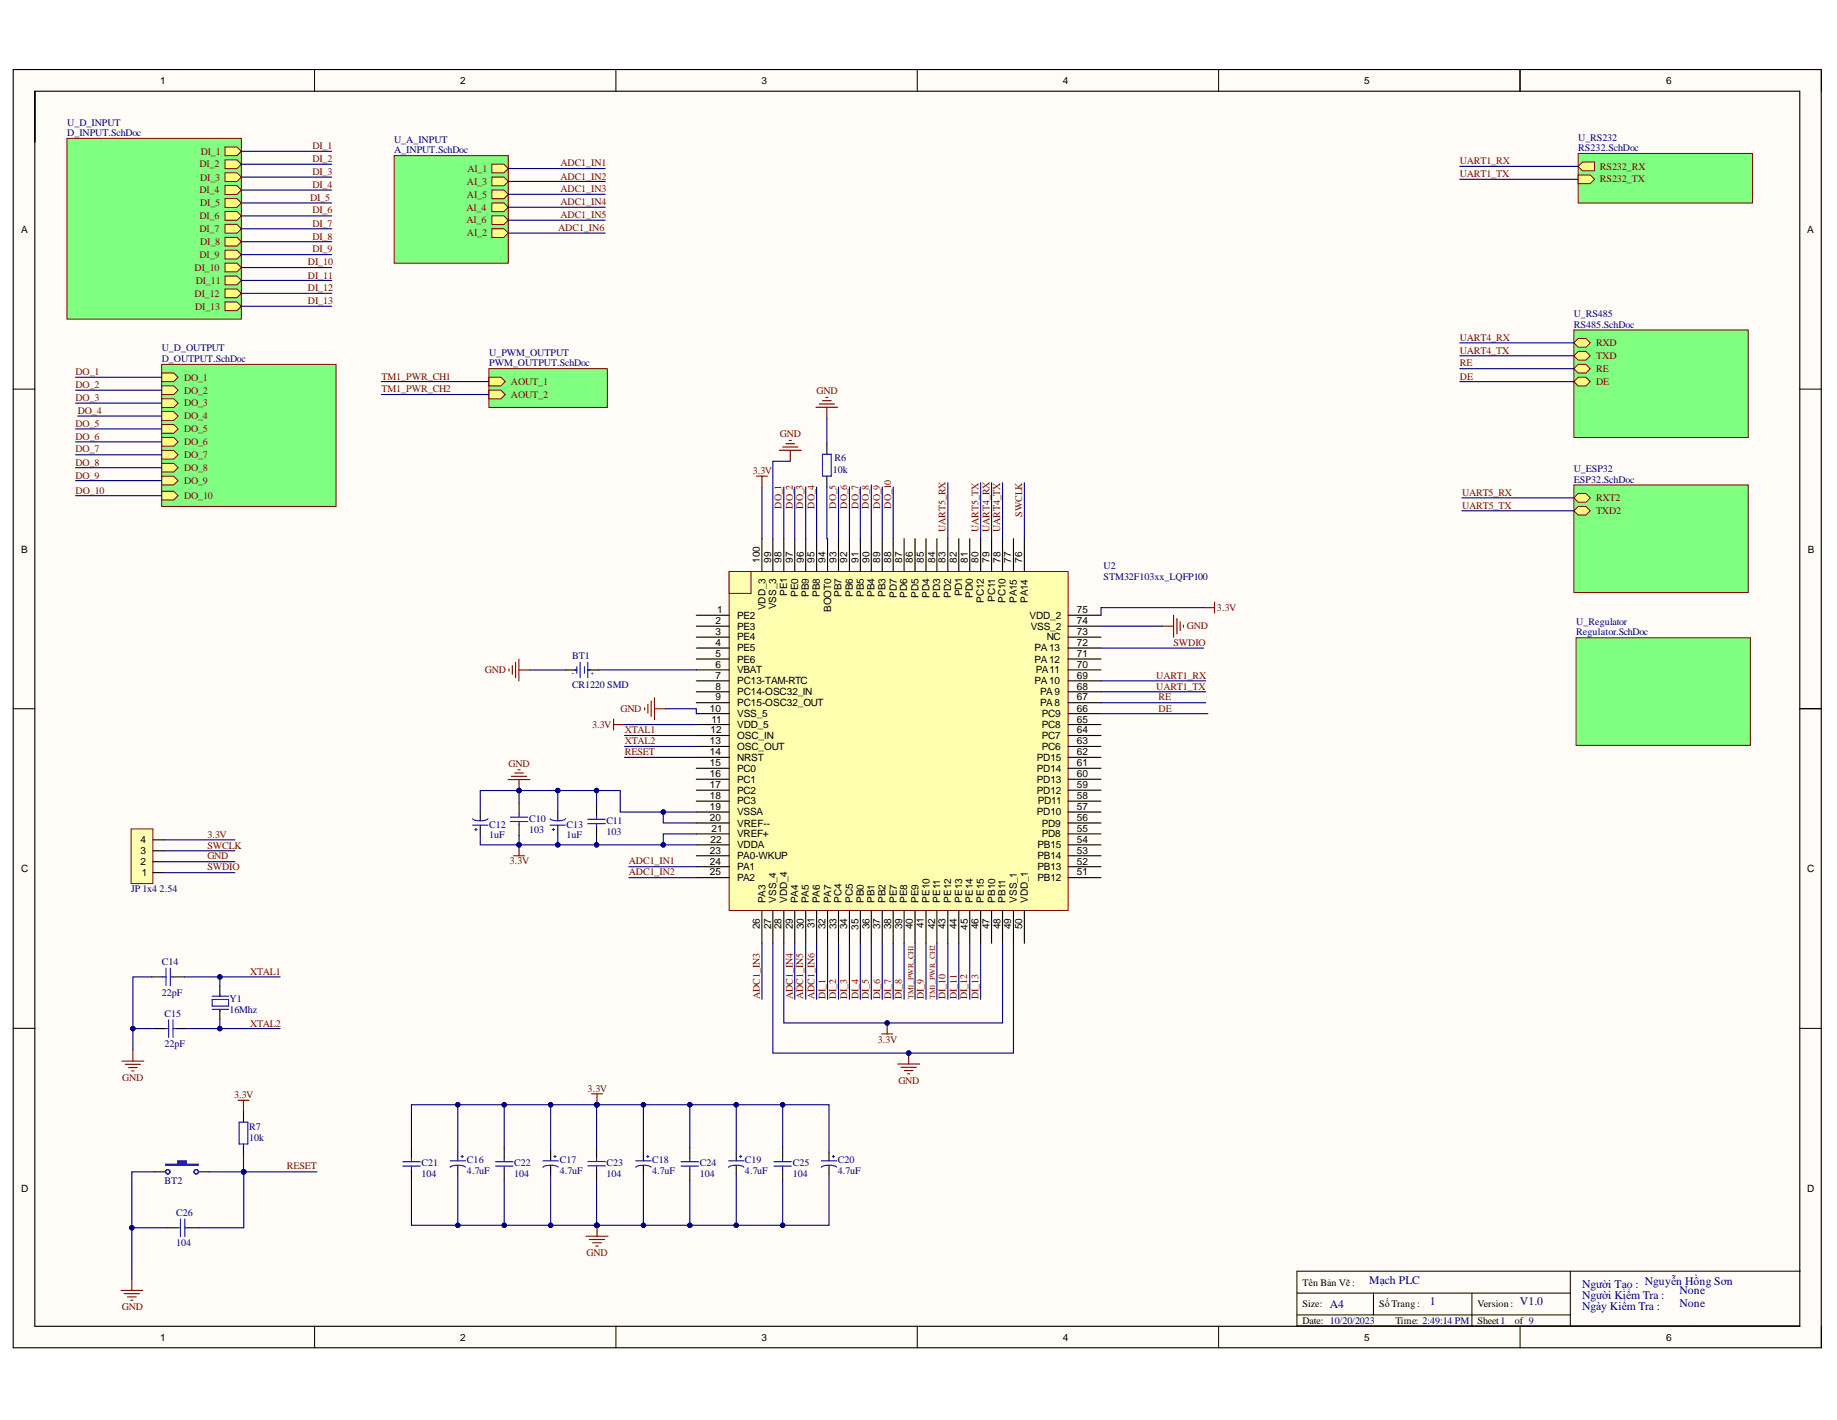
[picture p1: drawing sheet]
<svg xmlns="http://www.w3.org/2000/svg" width="279mm" height="216mm" viewBox="0 0 279 216" stroke-linecap="round" stroke-linejoin="round" font-family="sans-serif">
<defs><g id="words">
<g font-size="1.8" fill="#000080">
<text x="208.3" y="195.2">Mạch PLC</text>
<text x="240.6" y="195.8">Người Tạo : Nguyễn Hồng Sơn</text>
<text x="240.6" y="197.5">Người Kiểm Tra :</text>
<text x="255.4" y="196.7">None</text>
<text x="202.3" y="198.9">A4</text>
<text x="217.5" y="198.4">1</text>
<text x="231.2" y="198.3">V1.0</text>
<text x="240.6" y="199.2">Ngày Kiểm Tra :</text>
<text x="255.4" y="198.7">None</text>
</g>
<g font-size="1.5">
<text x="24.4" y="12.8">1</text>
<text x="70" y="12.8">2</text>
<text x="115.8" y="12.8">3</text>
<text x="161.7" y="12.8">4</text>
<text x="207.5" y="12.8">5</text>
<text x="253.4" y="12.8">6</text>
<text x="3.2" y="35.4">A</text>
<text x="274.9" y="35.4">A</text>
<text x="3.2" y="84">B</text>
<text x="115.6" y="85.5" transform="rotate(-90 115.6 85.5)">100</text>
<text x="117.3" y="85.5" transform="rotate(-90 117.3 85.5)">99</text>
<text x="118.9" y="85.5" transform="rotate(-90 118.9 85.5)">98</text>
<text x="120.6" y="85.5" transform="rotate(-90 120.6 85.5)">97</text>
<text x="122.3" y="85.5" transform="rotate(-90 122.3 85.5)">96</text>
<text x="123.9" y="85.5" transform="rotate(-90 123.9 85.5)">95</text>
<text x="125.6" y="85.5" transform="rotate(-90 125.6 85.5)">94</text>
<text x="127.3" y="85.5" transform="rotate(-90 127.3 85.5)">93</text>
<text x="128.9" y="85.5" transform="rotate(-90 128.9 85.5)">92</text>
<text x="130.5" y="85.5" transform="rotate(-90 130.5 85.5)">91</text>
<text x="132.2" y="85.5" transform="rotate(-90 132.2 85.5)">90</text>
<text x="133.8" y="85.5" transform="rotate(-90 133.8 85.5)">89</text>
<text x="135.5" y="85.5" transform="rotate(-90 135.5 85.5)">88</text>
<text x="137.2" y="85.5" transform="rotate(-90 137.2 85.5)">87</text>
<text x="138.8" y="85.5" transform="rotate(-90 138.8 85.5)">86</text>
<text x="140.5" y="85.5" transform="rotate(-90 140.5 85.5)">85</text>
<text x="142.2" y="85.5" transform="rotate(-90 142.2 85.5)">84</text>
<text x="143.8" y="85.5" transform="rotate(-90 143.8 85.5)">83</text>
<text x="145.5" y="85.5" transform="rotate(-90 145.5 85.5)">82</text>
<text x="147.2" y="85.5" transform="rotate(-90 147.2 85.5)">81</text>
<text x="148.8" y="85.5" transform="rotate(-90 148.8 85.5)">80</text>
<text x="150.5" y="85.5" transform="rotate(-90 150.5 85.5)">79</text>
<text x="152.2" y="85.5" transform="rotate(-90 152.2 85.5)">78</text>
<text x="153.8" y="85.5" transform="rotate(-90 153.8 85.5)">77</text>
<text x="155.5" y="85.5" transform="rotate(-90 155.5 85.5)">76</text>
<text x="275" y="84">B</text>
<text x="108.8" y="94.9">2</text>
<text x="109.1" y="93.2">1</text>
<text x="112.1" y="94.1">PE2</text>
<text x="112.1" y="95.8">PE3</text>
<text x="116.4" y="92.8" transform="rotate(-90 116.4 92.8)">VDD_3</text>
<text x="118" y="92.6" transform="rotate(-90 118 92.6)">VSS_3</text>
<text x="119.7" y="90.6" transform="rotate(-90 119.7 90.6)">PE1</text>
<text x="121.4" y="90.8" transform="rotate(-90 121.4 90.8)">PE0</text>
<text x="123" y="90.8" transform="rotate(-90 123 90.8)">PB9</text>
<text x="124.7" y="90.8" transform="rotate(-90 124.7 90.8)">PB8</text>
<text x="126.4" y="93.1" transform="rotate(-90 126.4 93.1)">BOOT0</text>
<text x="128" y="90.8" transform="rotate(-90 128 90.8)">PB7</text>
<text x="129.7" y="90.8" transform="rotate(-90 129.7 90.8)">PB6</text>
<text x="131.4" y="90.8" transform="rotate(-90 131.4 90.8)">PB5</text>
<text x="133" y="90.8" transform="rotate(-90 133 90.8)">PB4</text>
<text x="134.7" y="90.8" transform="rotate(-90 134.7 90.8)">PB3</text>
<text x="136.4" y="90.9" transform="rotate(-90 136.4 90.9)">PD7</text>
<text x="138" y="90.9" transform="rotate(-90 138 90.9)">PD6</text>
<text x="139.7" y="90.9" transform="rotate(-90 139.7 90.9)">PD5</text>
<text x="141.4" y="90.9" transform="rotate(-90 141.4 90.9)">PD4</text>
<text x="143" y="90.9" transform="rotate(-90 143 90.9)">PD3</text>
<text x="144.7" y="90.9" transform="rotate(-90 144.7 90.9)">PD2</text>
<text x="146.4" y="90.7" transform="rotate(-90 146.4 90.7)">PD1</text>
<text x="148" y="90.9" transform="rotate(-90 148 90.9)">PD0</text>
<text x="149.7" y="91.7" transform="rotate(-90 149.7 91.7)">PC12</text>
<text x="151.3" y="91.5" transform="rotate(-90 151.3 91.5)">PC11</text>
<text x="153" y="91.7" transform="rotate(-90 153 91.7)">PC10</text>
<text x="154.6" y="91.6" transform="rotate(-90 154.6 91.6)">PA15</text>
<text x="156.3" y="91.6" transform="rotate(-90 156.3 91.6)">PA14</text>
<text x="156.6" y="94.1">VDD_2</text>
<text x="156.8" y="95.8">VSS_2</text>
<text x="163.8" y="93.2">75</text>
<text x="163.8" y="94.9">74</text>
<text x="108.8" y="96.5">3</text>
<text x="108.8" y="98.2">4</text>
<text x="108.8" y="99.9">5</text>
<text x="108.8" y="101.5">6</text>
<text x="112.1" y="97.4">PE4</text>
<text x="112.1" y="99.1">PE5</text>
<text x="112.1" y="100.7">PE6</text>
<text x="157.4" y="99.1">PA13</text>
<text x="157.4" y="100.7">PA12</text>
<text x="159.2" y="97.4">NC</text>
<text x="163.8" y="96.5">73</text>
<text x="163.8" y="98.2">72</text>
<text x="163.8" y="99.9">71</text>
<text x="163.8" y="101.5">70</text>
<text x="108.8" y="103.2">7</text>
<text x="108.8" y="104.9">8</text>
<text x="108.8" y="106.5">9</text>
<text x="112.1" y="102.3">VBAT</text>
<text x="112.1" y="104">PC13-TAM-RTC</text>
<text x="112.1" y="105.7">PC14-OSC32_IN</text>
<text x="112.1" y="107.3">PC15-OSC32_OUT</text>
<text x="157.4" y="104">PA10</text>
<text x="157.5" y="102.3">PA11</text>
<text x="158.2" y="105.7">PA9</text>
<text x="158.2" y="107.3">PA8</text>
<text x="163.8" y="103.2">69</text>
<text x="163.8" y="104.9">68</text>
<text x="163.8" y="106.5">67</text>
<text x="108" y="108.2">10</text>
<text x="108" y="113.2">13</text>
<text x="108.1" y="111.5">12</text>
<text x="108.2" y="109.9">11</text>
<text x="112.1" y="109">VSS_5</text>
<text x="112.1" y="110.7">VDD_5</text>
<text x="112.1" y="112.3">OSC_IN</text>
<text x="158.5" y="109">PC9</text>
<text x="158.5" y="110.7">PC8</text>
<text x="158.5" y="112.3">PC7</text>
<text x="163.8" y="108.2">66</text>
<text x="163.8" y="109.9">65</text>
<text x="163.8" y="111.5">64</text>
<text x="163.8" y="113.2">63</text>
<text x="108" y="114.9">14</text>
<text x="108" y="116.5">15</text>
<text x="108" y="118.2">16</text>
<text x="108" y="119.8">17</text>
<text x="112.1" y="114">OSC_OUT</text>
<text x="112.1" y="115.7">NRST</text>
<text x="112.1" y="117.3">PC0</text>
<text x="112.1" y="119">PC1</text>
<text x="157.7" y="115.7">PD15</text>
<text x="157.7" y="117.3">PD14</text>
<text x="157.7" y="119">PD13</text>
<text x="158.5" y="114">PC6</text>
<text x="163.8" y="114.9">62</text>
<text x="163.8" y="116.5">61</text>
<text x="163.8" y="118.2">60</text>
<text x="163.8" y="119.8">59</text>
<text x="108" y="121.5">18</text>
<text x="108" y="123.1">19</text>
<text x="108" y="124.8">20</text>
<text x="112.1" y="120.7">PC2</text>
<text x="112.1" y="122.3">PC3</text>
<text x="112.1" y="124">VSSA</text>
<text x="112.1" y="125.7">VREF--</text>
<text x="157.7" y="120.7">PD12</text>
<text x="157.7" y="124">PD10</text>
<text x="157.9" y="122.3">PD11</text>
<text x="158.5" y="125.7">PD9</text>
<text x="163.8" y="121.5">58</text>
<text x="163.8" y="123.1">57</text>
<text x="163.8" y="124.8">56</text>
<text x="21.4" y="131.5">2</text>
<text x="21.4" y="129.9">3</text>
<text x="21.4" y="128.2">4</text>
<text x="108" y="129.8">23</text>
<text x="108" y="131.5">24</text>
<text x="108.1" y="128.1">22</text>
<text x="108.2" y="126.5">21</text>
<text x="112.1" y="127.3">VREF+</text>
<text x="112.1" y="129">VDDA</text>
<text x="112.1" y="130.7">PA0-WKUP</text>
<text x="157.8" y="129">PB15</text>
<text x="157.8" y="130.7">PB14</text>
<text x="158.5" y="127.3">PD8</text>
<text x="163.8" y="126.5">55</text>
<text x="163.8" y="128.1">54</text>
<text x="163.8" y="129.8">53</text>
<text x="163.8" y="131.5">52</text>
<text x="3.2" y="132.6">C</text>
<text x="21.6" y="133.2">1</text>
<text x="108" y="133.1">25</text>
<text x="112.1" y="132.3">PA1</text>
<text x="112.1" y="134">PA2</text>
<text x="116.4" y="137.2" transform="rotate(-90 116.4 137.2)">PA3</text>
<text x="118" y="137.2" transform="rotate(-90 118 137.2)">VSS_4</text>
<text x="119.7" y="137.2" transform="rotate(-90 119.7 137.2)">VDD_4</text>
<text x="121.4" y="137.2" transform="rotate(-90 121.4 137.2)">PA4</text>
<text x="123" y="137.2" transform="rotate(-90 123 137.2)">PA5</text>
<text x="124.7" y="137.2" transform="rotate(-90 124.7 137.2)">PA6</text>
<text x="126.4" y="137.2" transform="rotate(-90 126.4 137.2)">PA7</text>
<text x="128" y="137.2" transform="rotate(-90 128 137.2)">PC4</text>
<text x="129.7" y="137.2" transform="rotate(-90 129.7 137.2)">PC5</text>
<text x="131.4" y="137.2" transform="rotate(-90 131.4 137.2)">PB0</text>
<text x="133" y="137.2" transform="rotate(-90 133 137.2)">PB1</text>
<text x="134.7" y="137.2" transform="rotate(-90 134.7 137.2)">PB2</text>
<text x="136.4" y="137.2" transform="rotate(-90 136.4 137.2)">PE7</text>
<text x="138" y="137.2" transform="rotate(-90 138 137.2)">PE8</text>
<text x="139.7" y="137.2" transform="rotate(-90 139.7 137.2)">PE9</text>
<text x="141.4" y="137.2" transform="rotate(-90 141.4 137.2)">PE10</text>
<text x="143" y="137.2" transform="rotate(-90 143 137.2)">PE11</text>
<text x="144.7" y="137.2" transform="rotate(-90 144.7 137.2)">PE12</text>
<text x="146.4" y="137.2" transform="rotate(-90 146.4 137.2)">PE13</text>
<text x="148" y="137.2" transform="rotate(-90 148 137.2)">PE14</text>
<text x="149.7" y="137.2" transform="rotate(-90 149.7 137.2)">PE15</text>
<text x="151.3" y="137.2" transform="rotate(-90 151.3 137.2)">PB10</text>
<text x="153" y="137.2" transform="rotate(-90 153 137.2)">PB11</text>
<text x="154.6" y="137.2" transform="rotate(-90 154.6 137.2)">VSS_1</text>
<text x="156.3" y="137.2" transform="rotate(-90 156.3 137.2)">VDD_1</text>
<text x="157.8" y="132.3">PB13</text>
<text x="157.8" y="134">PB12</text>
<text x="163.8" y="133.1">51</text>
<text x="274.9" y="132.6">C</text>
<text x="115.6" y="141.3" transform="rotate(-90 115.6 141.3)">26</text>
<text x="117.3" y="141.3" transform="rotate(-90 117.3 141.3)">27</text>
<text x="118.9" y="141.3" transform="rotate(-90 118.9 141.3)">28</text>
<text x="120.6" y="141.3" transform="rotate(-90 120.6 141.3)">29</text>
<text x="122.3" y="141.3" transform="rotate(-90 122.3 141.3)">30</text>
<text x="123.9" y="141.1" transform="rotate(-90 123.9 141.1)">31</text>
<text x="125.6" y="141.3" transform="rotate(-90 125.6 141.3)">32</text>
<text x="127.3" y="141.3" transform="rotate(-90 127.3 141.3)">33</text>
<text x="128.9" y="141.3" transform="rotate(-90 128.9 141.3)">34</text>
<text x="130.5" y="141.4" transform="rotate(-90 130.5 141.4)">35</text>
<text x="132.2" y="141.3" transform="rotate(-90 132.2 141.3)">36</text>
<text x="133.8" y="141.3" transform="rotate(-90 133.8 141.3)">37</text>
<text x="135.5" y="141.3" transform="rotate(-90 135.5 141.3)">38</text>
<text x="137.2" y="141.3" transform="rotate(-90 137.2 141.3)">39</text>
<text x="138.8" y="141.3" transform="rotate(-90 138.8 141.3)">40</text>
<text x="140.5" y="141.1" transform="rotate(-90 140.5 141.1)">41</text>
<text x="142.2" y="141.3" transform="rotate(-90 142.2 141.3)">42</text>
<text x="143.8" y="141.3" transform="rotate(-90 143.8 141.3)">43</text>
<text x="145.5" y="141.3" transform="rotate(-90 145.5 141.3)">44</text>
<text x="147.2" y="141.4" transform="rotate(-90 147.2 141.4)">45</text>
<text x="148.8" y="141.3" transform="rotate(-90 148.8 141.3)">46</text>
<text x="150.5" y="141.3" transform="rotate(-90 150.5 141.3)">47</text>
<text x="152.2" y="141.3" transform="rotate(-90 152.2 141.3)">48</text>
<text x="153.8" y="141.3" transform="rotate(-90 153.8 141.3)">49</text>
<text x="155.5" y="141.3" transform="rotate(-90 155.5 141.3)">50</text>
<text x="3.2" y="181.2">D</text>
<text x="274.9" y="181.2">D</text>
<text x="198.1" y="195.5">Tên Bản Vẽ:</text>
<text x="24.4" y="203.8">1</text>
<text x="70" y="203.8">2</text>
<text x="115.8" y="203.8">3</text>
<text x="161.7" y="203.8">4</text>
<text x="198.1" y="198.8">Size:</text>
<text x="198.1" y="201.3">Date: 10/20/2023</text>
<text x="207.5" y="203.8">5</text>
<text x="209.8" y="198.8">SốTrang:</text>
<text x="212.2" y="201.3">Time: 2:49:14 PM</text>
<text x="224.7" y="198.8">Version :</text>
<text x="224.7" y="201.3">Sheet1</text>
<text x="230.4" y="201.3">of 9</text>
<text x="253.4" y="203.8">6</text>
</g>
<g font-size="1.5" fill="#000080">
<text x="10.2" y="19.1">U_D_INPUT</text>
<text x="10.2" y="20.7">D_INPUT.SchDoc</text>
<text x="59.9" y="21.7">U_A_INPUT</text>
<text x="59.9" y="23.3">A_INPUT.SchDoc</text>
<text x="240" y="21.4">U_RS232</text>
<text x="240" y="23">RS232.SchDoc</text>
<text x="24.6" y="53.4">U_D_OUTPUT</text>
<text x="239.4" y="48.2">U_RS485</text>
<text x="239.4" y="49.9">RS485.SchDoc</text>
<text x="24.6" y="55.1">D_OUTPUT.SchDoc</text>
<text x="74.4" y="54.1">U_PWM_OUTPUT</text>
<text x="74.4" y="55.7">PWM_OUTPUT.SchDoc</text>
<text x="126.7" y="71.9">10k</text>
<text x="126.9" y="70.1">R6</text>
<text x="239.4" y="71.8">U_ESP32</text>
<text x="239.4" y="73.4">ESP32.SchDoc</text>
<text x="167.8" y="86.5">U2</text>
<text x="167.8" y="88.2">STM32F103xx_LQFP100</text>
<text x="239.7" y="95">U_Regulator</text>
<text x="87" y="100.2">BT1</text>
<text x="239.7" y="96.6">Regulator.SchDoc</text>
<text x="87" y="104.5">CR1220 SMD</text>
<text x="74.4" y="125.8">C12</text>
<text x="80.5" y="124.9">C10</text>
<text x="86.2" y="125.8">C13</text>
<text x="92.2" y="125.2">C11</text>
<text x="74.4" y="127.4">1uF</text>
<text x="80.5" y="126.6">103</text>
<text x="86.2" y="127.4">1uF</text>
<text x="92.2" y="126.9">103</text>
<text x="20" y="135.6">JP 1x4 2.54</text>
<text x="24.6" y="146.7">C14</text>
<text x="24.6" y="151.4">22pF</text>
<text x="25" y="154.6">C15</text>
<text x="34.9" y="152.3">Y1</text>
<text x="34.9" y="154">16Mhz</text>
<text x="25" y="159.2">22pF</text>
<text x="37.9" y="171.8">R7</text>
<text x="37.9" y="173.4">10k</text>
<text x="64.1" y="177.3">C21</text>
<text x="64.1" y="179">104</text>
<text x="71" y="176.8">C16</text>
<text x="71" y="178.5">4.7uF</text>
<text x="78.2" y="177.3">C22</text>
<text x="78.2" y="179">104</text>
<text x="85.1" y="176.8">C17</text>
<text x="85.1" y="178.5">4.7uF</text>
<text x="92.2" y="177.3">C23</text>
<text x="92.2" y="178.9">104</text>
<text x="99.2" y="176.8">C18</text>
<text x="99.2" y="178.5">4.7uF</text>
<text x="106.5" y="177.3">C24</text>
<text x="106.5" y="179">104</text>
<text x="113.3" y="176.8">C19</text>
<text x="113.3" y="178.5">4.7uF</text>
<text x="120.6" y="177.3">C25</text>
<text x="120.6" y="179">104</text>
<text x="127.4" y="176.8">C20</text>
<text x="127.4" y="178.5">4.7uF</text>
<text x="25" y="180">BT2</text>
<text x="26.8" y="184.8">C26</text>
<text x="26.8" y="189.5">104</text>
</g>
<g font-size="1.5" fill="#800000">
<text x="30.5" y="23.5">DI_1</text>
<text x="47.5" y="22.7">DI_1</text>
<text x="30.4" y="25.4">DI_2</text>
<text x="30.4" y="29.4">DI_4</text>
<text x="30.4" y="27.5">DI_3</text>
<text x="47.5" y="24.7">DI_2</text>
<text x="47.5" y="26.6">DI_3</text>
<text x="47.5" y="28.6">DI_4</text>
<text x="71" y="28.1">AI_3</text>
<text x="71.1" y="26.1">AI_1</text>
<text x="85.2" y="25.3">ADC1_IN1</text>
<text x="85.2" y="27.3">ADC1_IN2</text>
<text x="85.2" y="29.2">ADC1_IN3</text>
<text x="222" y="27">UART1_TX</text>
<text x="222" y="24.9">UART1_RX</text>
<text x="243.3" y="25.8">RS232_RX</text>
<text x="243.3" y="27.7">RS232_TX</text>
<text x="30.4" y="33.3">DI_6</text>
<text x="30.4" y="35.3">DI_7</text>
<text x="30.4" y="31.4">DI_5</text>
<text x="47.2" y="30.5">DI_5</text>
<text x="47.5" y="32.5">DI_6</text>
<text x="47.5" y="34.5">DI_7</text>
<text x="70.9" y="32">AI_4</text>
<text x="70.9" y="34">AI_6</text>
<text x="71" y="30.1">AI_5</text>
<text x="71" y="35.9">AI_2</text>
<text x="84.9" y="35.1">ADC1_IN6</text>
<text x="85.2" y="31.2">ADC1_IN4</text>
<text x="85.2" y="33.1">ADC1_IN5</text>
<text x="29.6" y="41.2">DI_10</text>
<text x="30.4" y="39.2">DI_9</text>
<text x="30.4" y="37.3">DI_8</text>
<text x="46.8" y="40.3">DI_10</text>
<text x="47.5" y="36.4">DI_8</text>
<text x="47.5" y="38.4">DI_9</text>
<text x="29.6" y="45.1">DI_12</text>
<text x="29.7" y="47.1">DI_13</text>
<text x="29.8" y="43.1">DI_11</text>
<text x="46.8" y="42.3">DI_11</text>
<text x="46.8" y="44.3">DI_12</text>
<text x="46.8" y="46.2">DI_13</text>
<text x="222" y="53.8">UART4_TX</text>
<text x="222" y="51.8">UART4_RX</text>
<text x="242.8" y="52.7">RXD</text>
<text x="11.5" y="57.1">DO_1</text>
<text x="11.5" y="59">DO_2</text>
<text x="28" y="57.9">DO_1</text>
<text x="28" y="59.8">DO_2</text>
<text x="58" y="57.7">TM1_PWR_CH1</text>
<text x="58" y="59.7">TM1_PWR_CH2</text>
<text x="77.7" y="58.5">AOUT_1</text>
<text x="124.2" y="59.9">GND</text>
<text x="222" y="57.7">DE</text>
<text x="222" y="55.7">RE</text>
<text x="242.8" y="54.6">TXD</text>
<text x="242.8" y="56.5">RE</text>
<text x="242.8" y="58.5">DE</text>
<text x="11.5" y="60.9">DO_3</text>
<text x="11.5" y="64.9">DO_5</text>
<text x="11.8" y="63">DO_4</text>
<text x="28" y="61.8">DO_3</text>
<text x="28" y="63.7">DO_4</text>
<text x="28" y="65.8">DO_5</text>
<text x="77.7" y="60.5">AOUT_2</text>
<text x="11.5" y="66.9">DO_6</text>
<text x="11.5" y="68.8">DO_7</text>
<text x="11.5" y="70.8">DO_8</text>
<text x="28" y="67.7">DO_6</text>
<text x="28" y="69.6">DO_7</text>
<text x="28" y="71.6">DO_8</text>
<text x="118.6" y="66.5">GND</text>
<text x="11.5" y="72.8">DO_9</text>
<text x="11.5" y="75.1">DO_10</text>
<text x="28" y="73.6">DO_9</text>
<text x="28" y="75.9">DO_10</text>
<text x="114.5" y="72.1">3.3V</text>
<text x="118.9" y="77.3" transform="rotate(-90 118.9 77.3)">DO_1</text>
<text x="120.6" y="77.3" transform="rotate(-90 120.6 77.3)">DO_2</text>
<text x="122.2" y="77.3" transform="rotate(-90 122.2 77.3)">DO_3</text>
<text x="123.9" y="77.3" transform="rotate(-90 123.9 77.3)">DO_4</text>
<text x="127.2" y="77.3" transform="rotate(-90 127.2 77.3)">DO_5</text>
<text x="128.9" y="77.3" transform="rotate(-90 128.9 77.3)">DO_6</text>
<text x="130.5" y="77.3" transform="rotate(-90 130.5 77.3)">DO_7</text>
<text x="132.2" y="77.3" transform="rotate(-90 132.2 77.3)">DO_8</text>
<text x="133.8" y="77.3" transform="rotate(-90 133.8 77.3)">DO_9</text>
<text x="135.5" y="77.3" transform="rotate(-90 135.5 77.3)">DO_10</text>
<text x="222.4" y="77.3">UART5_TX</text>
<text x="222.4" y="75.4">UART5_RX</text>
<text x="242.8" y="76.2">RXT2</text>
<text x="143.8" y="80.9" transform="rotate(-90 143.8 80.9)">UART5_RX</text>
<text x="148.8" y="80.9" transform="rotate(-90 148.8 80.9)">UART5_TX</text>
<text x="150.5" y="80.9" transform="rotate(-90 150.5 80.9)">UART4_RX</text>
<text x="152.1" y="80.9" transform="rotate(-90 152.1 80.9)">UART4_TX</text>
<text x="155.5" y="78.6" transform="rotate(-90 155.5 78.6)">SWCLK</text>
<text x="242.8" y="78.2">TXD2</text>
<text x="180.5" y="95.7">GND</text>
<text x="185.1" y="92.9">3.3V</text>
<text x="178.5" y="98.2">SWDIO</text>
<text x="73.7" y="102.3">GND</text>
<text x="175.9" y="103.2">UART1_RX</text>
<text x="175.9" y="104.9">UART1_TX</text>
<text x="176.2" y="106.5">RE</text>
<text x="90" y="110.7">3.3V</text>
<text x="94.4" y="108.3">GND</text>
<text x="95" y="111.5">XTAL1</text>
<text x="95" y="113.2">XTAL2</text>
<text x="176.2" y="108.2">DE</text>
<text x="77.4" y="116.5">GND</text>
<text x="95" y="114.9">RESET</text>
<text x="31.5" y="127.4">3.3V</text>
<text x="31.5" y="129.1">SWCLK</text>
<text x="31.5" y="130.7">GND</text>
<text x="77.5" y="131.4">3.3V</text>
<text x="95.6" y="131.4">ADC1_IN1</text>
<text x="31.5" y="132.3">SWDIO</text>
<text x="95.6" y="133.1">ADC1_IN2</text>
<text x="38" y="148.2">XTAL1</text>
<text x="115.6" y="152" transform="rotate(-90 115.6 152)">ADC1_IN3</text>
<text x="120.6" y="152" transform="rotate(-90 120.6 152)">ADC1_IN4</text>
<text x="122.2" y="152" transform="rotate(-90 122.2 152)">ADC1_IN5</text>
<text x="123.9" y="152" transform="rotate(-90 123.9 152)">ADC1_IN6</text>
<text x="125.6" y="152" transform="rotate(-90 125.6 152)">DI_1</text>
<text x="127.2" y="152" transform="rotate(-90 127.2 152)">DI_2</text>
<text x="128.9" y="152" transform="rotate(-90 128.9 152)">DI_3</text>
<text x="130.5" y="152" transform="rotate(-90 130.5 152)">DI_4</text>
<text x="132.2" y="152" transform="rotate(-90 132.2 152)">DI_5</text>
<text x="133.8" y="152" transform="rotate(-90 133.8 152)">DI_6</text>
<text x="135.5" y="152" transform="rotate(-90 135.5 152)">DI_7</text>
<text x="137.1" y="152" transform="rotate(-90 137.1 152)">DI_8</text>
<text x="140.5" y="152" transform="rotate(-90 140.5 152)">DI_9</text>
<text x="143.8" y="152" transform="rotate(-90 143.8 152)">DI_10</text>
<text x="145.5" y="152" transform="rotate(-90 145.5 152)">DI_11</text>
<text x="147.1" y="152" transform="rotate(-90 147.1 152)">DI_12</text>
<text x="148.8" y="152" transform="rotate(-90 148.8 152)">DI_13</text>
<text x="38" y="156.1">XTAL2</text>
<text x="133.5" y="158.5">3.3V</text>
<text x="18.6" y="164.3">GND</text>
<text x="35.6" y="167">3.3V</text>
<text x="89.4" y="166">3.3V</text>
<text x="136.6" y="164.8">GND</text>
<text x="43.6" y="177.8">RESET</text>
<text x="89.2" y="191">GND</text>
<text x="18.5" y="199.2">GND</text>
</g>
<g font-size="1.2" fill="#800000">
<text x="138.9" y="152" transform="rotate(-90 138.9 152)">TM1_PWR_CH1</text>
<text x="142.2" y="152" transform="rotate(-90 142.2 152)">TM1_PWR_CH2</text>
</g>
<g font-size=".9" fill="#000080">
<text x="87.3" y="102.2" transform="rotate(-180 87.3 102.2)">-</text>
<text x="90.4" y="102.2" transform="rotate(-180 90.4 102.2)">+</text>
</g>
</g></defs>
<g fill="#fffcf8">
<path d="M2 10.6h275v194.3h-275z" fill-rule="evenodd"/>
<path d="M5.3 13.9h268.4v187.7h-268.4z" fill-rule="evenodd"/>
</g>
<g fill="none" stroke="#000" stroke-width=".15">
<path d="M2 10.6h3.3M47.8 10.6v3.3M93.7 10.6v3.3M139.5 10.6v3.3M185.4 10.6v3.3M231.2 10.6v3.3M273.7 10.6h3.3v3.3M2 59.2h3.3M273.7 59.2h3.3M2 107.8h3.3M273.7 107.8h3.3M2 156.4h3.3"/>
<path d="M273.7 156.4h3.3M197.3 196.6h41.5M197.3 199.9h41.5M208.9 196.6v3.3M223.9 196.6v5M238.8 193.3v8.3M273.8 193.2v.1h-76.5v8.3h76.5M47.8 201.6v3.3M93.7 201.6v3.3M139.5 201.6v3.3M185.4 201.6v3.3M231.2 201.6v3.3"/>
<path d="M277 201.6v3.3"/>
</g>
<path d="M2 10.6h275v194.3h-275zM5.3 13.9h268.4v187.8h-268.4zM5.3 13.9v7.7M231.2 10.6v3.3M273.7 107.8h3.3" fill="none" stroke="#000" stroke-width=".17"/>
<path d="M110.9 86.9h51.6v51.5h-51.6z" fill-rule="evenodd" fill="#ffffb0"/>
<path d="M110.9 86.9h51.6v51.5h-51.6z" fill="none" stroke="#800000" stroke-width=".15"/>
<g fill="none" stroke="#000" stroke-width=".17">
<path d="M105.9 93.5h5M105.9 95.2h5M105.9 96.9h5M105.9 98.5h5M115.9 81.9v5M117.5 81.9v5M119.2 81.9v5M120.9 81.9v5M122.5 81.9v5M124.2 81.9v5M125.9 81.9v5M127.5 81.9v5"/>
<path d="M129.2 81.9v5M130.9 81.9v5M132.5 81.9v5M134.2 81.9v5M135.8 81.9v5M137.5 81.9v5M139.2 81.9v5M140.8 81.9v5M142.5 81.9v5M144.2 81.9v5M145.8 81.9v5M147.5 81.9v5"/>
<path d="M149.2 81.9v5M150.8 81.9v5M152.5 81.9v5M154.1 81.9v5M155.8 81.9v5M162.5 93.5h5M162.5 95.2h5M162.5 96.9h5M162.5 98.5h5M105.9 100.2h5M105.9 101.9h5M105.9 103.5h5"/>
<path d="M105.9 105.2h5M105.9 106.8h5M105.9 108.5h5M105.9 110.2h5M105.9 111.8h5M105.9 113.5h5M105.9 115.2h5M105.9 116.8h5M105.9 118.5h5M162.5 100.2h5M162.5 101.9h5M162.5 103.5h5"/>
<path d="M162.5 105.2h5M162.5 106.8h5M162.5 108.5h5M162.5 110.2h5M162.5 111.8h5M162.5 113.5h5M162.5 115.2h5M162.5 116.8h5M162.5 118.5h5M105.9 120.1h5M105.9 121.8h5M105.9 123.5h5"/>
<path d="M105.9 125.1h5M105.9 126.8h5M105.9 128.5h5M105.9 130.1h5M105.9 131.8h5M105.9 133.4h5M115.9 138.4v5M117.5 138.4v5M119.2 138.4v5M120.9 138.4v5M122.5 138.4v5M124.2 138.4v5"/>
<path d="M125.9 138.4v5M127.5 138.4v5M129.2 138.4v5M130.9 138.4v5M132.5 138.4v5M134.2 138.4v5M135.8 138.4v5M137.5 138.4v5M139.2 138.4v5M140.8 138.4v5M142.5 138.4v5M144.2 138.4v5"/>
<path d="M145.8 138.4v5M147.5 138.4v5M149.2 138.4v5M150.8 138.4v5M152.5 138.4v5M154.1 138.4v5M155.8 138.4v5M162.5 120.1h5M162.5 121.8h5M162.5 123.5h5M162.5 125.1h5M162.5 126.8h5"/>
<path d="M162.5 128.5h5M162.5 130.1h5M162.5 131.8h5M162.5 133.4h5"/>
</g>
<path d="M110.9 86.9h3.3v3.3h-3.3z" fill-rule="evenodd" fill="#ffffb0"/>
<path d="M110.9 86.9h3.3v3.3h-3.3z" fill="none" stroke="#800000" stroke-width=".15"/>
<path d="M86.1 101.9h1.6M89.4 101.9h1.7M23.5 178.2h1.7M30.2 178.2h1.6M25.3 186.7h1.7M28.6 186.7h1.7" fill="none" stroke="#000" stroke-width=".17"/>
<path d="M87.4 101.9h.3M87.7 101.4v1M88.2 100.7v2.3M88.9 101.4v1M89.4 100.7v2.3M89.4 101.9h.3M27 186.7h.4M27.4 185.3v2.7M28.1 185.3v2.7M28.1 186.7h.5" fill="none" stroke="#00f" stroke-width=".17"/>
<path d="M77.4 101.7v.3M77.9 101.2v1.3M78.4 100.7v2.3M78.9 100.2v3.3M78.9 101.9h1.7" fill="none" stroke="#800000" stroke-width=".17"/>
<path d="M25.2 177h1.8v-.5h1.3v.5h1.9v.2h-5z" fill-rule="evenodd" fill="#00f"/>
<g fill="none" stroke="#00f" stroke-width=".17">
<path d="M125.1 69.1h1.3v3.3h-1.3zM24.7 148.5h.5M25.1 156.4h.6M25.2 147.2v2.7M25.7 155.1v2.6M25.9 147.2v2.7M25.9 148.5h.5M26.3 155.1v2.6M26.3 156.4h.5M32.3 153.5h2.5M32.3 151.5h2.5M32.3 152h2.5v1h-2.5z"/>
<path d="M33.4 151.1v.4M33.4 153.5v.3M25.2 177h1.8v-.5h1.3v.5h1.9v.2h-5z"/>
<circle cx="25.5" cy="178.2" r=".33"/>
<circle cx="29.8" cy="178.2" r=".33"/>
</g>
<g fill="none" stroke="#800000" stroke-width=".17">
<path d="M124.1 61.9h3.3M124.6 61.4h2.3M125.1 60.9h1.3M125.6 60.4h.3M125.8 61.9v1.7M20.2 159.7v1.6M18.5 161.3h3.4M19.1 161.8h2.3M19.5 162.3h1.4M20 162.8h.4M18.4 196.2h3.3M18.9 196.7h2.3"/>
<path d="M19.4 197.2h1.3M19.9 197.7h.3M20 194.5v1.7"/>
</g>
<path d="M125.8 67.4v1.7M125.8 72.4v1.7M23.1 148.5h1.6M23.5 156.4h1.6M26.4 148.5h1.7M26.8 156.4h1.7M33.4 150v1.5M33.4 153.5v1.5" fill="none" stroke="#000" stroke-width=".17"/>
<path d="M19.9 126h3.4v8.3h-3.4z" fill-rule="evenodd" fill="#ffffb0"/>
<path d="M19.9 126h3.4v8.3h-3.4z" fill="none" stroke="#800000" stroke-width=".15"/>
<path d="M23.3 132.7h1.6M23.3 131h1.6M23.3 129.4h1.6M23.3 127.7h1.6" fill="none" stroke="#000" stroke-width=".17"/>
<path d="M24.6 55.4h26.5v21.6h-26.5z" fill-rule="evenodd" fill="#80ff80"/>
<path d="M24.6 55.4h26.5v21.6h-26.5z" fill="none" stroke="#800000" stroke-width=".15"/>
<path d="M24.6 56.7h1.8l.7 .7-.7 .6h-1.8z" fill-rule="evenodd" fill="#ffff80"/>
<path d="M24.6 56.7h1.8l.7 .7-.7 .6h-1.8z" fill="none" stroke="#800000" stroke-width=".15"/>
<path d="M24.6 58.7h1.8l.7 .6-.7 .7h-1.8z" fill-rule="evenodd" fill="#ffff80"/>
<path d="M24.6 58.7h1.8l.7 .6-.7 .7h-1.8z" fill="none" stroke="#800000" stroke-width=".15"/>
<path d="M24.6 60.6h1.8l.7 .7-.7 .7h-1.8z" fill-rule="evenodd" fill="#ffff80"/>
<path d="M24.6 60.6h1.8l.7 .7-.7 .7h-1.8z" fill="none" stroke="#800000" stroke-width=".15"/>
<path d="M24.6 62.6h1.8l.7 .7-.7 .6h-1.8z" fill-rule="evenodd" fill="#ffff80"/>
<path d="M24.6 62.6h1.8l.7 .7-.7 .6h-1.8z" fill="none" stroke="#800000" stroke-width=".15"/>
<path d="M24.6 64.6h1.8l.7 .6-.7 .7h-1.8z" fill-rule="evenodd" fill="#ffff80"/>
<path d="M24.6 64.6h1.8l.7 .6-.7 .7h-1.8z" fill="none" stroke="#800000" stroke-width=".15"/>
<path d="M24.6 66.5h1.8l.7 .7-.7 .6h-1.8z" fill-rule="evenodd" fill="#ffff80"/>
<path d="M24.6 66.5h1.8l.7 .7-.7 .6h-1.8z" fill="none" stroke="#800000" stroke-width=".15"/>
<path d="M24.6 68.5h1.8l.7 .6-.7 .7h-1.8z" fill-rule="evenodd" fill="#ffff80"/>
<path d="M24.6 68.5h1.8l.7 .6-.7 .7h-1.8z" fill="none" stroke="#800000" stroke-width=".15"/>
<path d="M24.6 70.4h1.8l.7 .7-.7 .7h-1.8z" fill-rule="evenodd" fill="#ffff80"/>
<path d="M24.6 70.4h1.8l.7 .7-.7 .7h-1.8z" fill="none" stroke="#800000" stroke-width=".15"/>
<path d="M24.6 72.4h1.8l.7 .7-.7 .6h-1.8z" fill-rule="evenodd" fill="#ffff80"/>
<path d="M24.6 72.4h1.8l.7 .7-.7 .6h-1.8z" fill="none" stroke="#800000" stroke-width=".15"/>
<path d="M24.6 74.7h1.8l.7 .7-.7 .6h-1.8z" fill-rule="evenodd" fill="#ffff80"/>
<path d="M24.6 74.7h1.8l.7 .7-.7 .6h-1.8z" fill="none" stroke="#800000" stroke-width=".15"/>
<path d="M239.4 50.2h26.5v16.3h-26.5z" fill-rule="evenodd" fill="#80ff80"/>
<path d="M239.4 50.2h26.5v16.3h-26.5z" fill="none" stroke="#800000" stroke-width=".15"/>
<path d="M239.4 52.1l.6-.6h1.2l.7 .6-.7 .7h-1.2z" fill-rule="evenodd" fill="#ffff80"/>
<path d="M239.4 52.1l.6-.6h1.2l.7 .6-.7 .7h-1.2z" fill="none" stroke="#800000" stroke-width=".15"/>
<path d="M239.4 54.1l.6-.7h1.2l.7 .7-.7 .7h-1.2z" fill-rule="evenodd" fill="#ffff80"/>
<path d="M239.4 54.1l.6-.7h1.2l.7 .7-.7 .7h-1.2z" fill="none" stroke="#800000" stroke-width=".15"/>
<path d="M239.4 56.1l.6-.7h1.2l.7 .7-.7 .6h-1.2z" fill-rule="evenodd" fill="#ffff80"/>
<path d="M239.4 56.1l.6-.7h1.2l.7 .7-.7 .6h-1.2z" fill="none" stroke="#800000" stroke-width=".15"/>
<path d="M239.4 58l.6-.6h1.2l.7 .6-.7 .7h-1.2z" fill-rule="evenodd" fill="#ffff80"/>
<path d="M239.4 58l.6-.6h1.2l.7 .6-.7 .7h-1.2z" fill="none" stroke="#800000" stroke-width=".15"/>
<path d="M10.2 21h26.5v27.5h-26.5z" fill-rule="evenodd" fill="#80ff80"/>
<path d="M10.2 21h26.5v27.5h-26.5z" fill="none" stroke="#800000" stroke-width=".15"/>
<path d="M34.2 22.3h1.8l.7 .7-.7 .7h-1.8z" fill-rule="evenodd" fill="#ffff80"/>
<path d="M34.2 22.3h1.8l.7 .7-.7 .7h-1.8z" fill="none" stroke="#800000" stroke-width=".15"/>
<path d="M34.2 24.3h1.8l.7 .7-.7 .6h-1.8z" fill-rule="evenodd" fill="#ffff80"/>
<path d="M34.2 24.3h1.8l.7 .7-.7 .6h-1.8z" fill="none" stroke="#800000" stroke-width=".15"/>
<path d="M34.2 26.3h1.8l.7 .6-.7 .7h-1.8z" fill-rule="evenodd" fill="#ffff80"/>
<path d="M34.2 26.3h1.8l.7 .6-.7 .7h-1.8z" fill="none" stroke="#800000" stroke-width=".15"/>
<path d="M34.2 28.2h1.8l.7 .7-.7 .7h-1.8z" fill-rule="evenodd" fill="#ffff80"/>
<path d="M34.2 28.2h1.8l.7 .7-.7 .7h-1.8z" fill="none" stroke="#800000" stroke-width=".15"/>
<path d="M34.2 30.2h1.8l.7 .7-.7 .6h-1.8z" fill-rule="evenodd" fill="#ffff80"/>
<path d="M34.2 30.2h1.8l.7 .7-.7 .6h-1.8z" fill="none" stroke="#800000" stroke-width=".15"/>
<path d="M34.2 32.2h1.8l.7 .6-.7 .7h-1.8z" fill-rule="evenodd" fill="#ffff80"/>
<path d="M34.2 32.2h1.8l.7 .6-.7 .7h-1.8z" fill="none" stroke="#800000" stroke-width=".15"/>
<path d="M34.2 34.1h1.8l.7 .7-.7 .6h-1.8z" fill-rule="evenodd" fill="#ffff80"/>
<path d="M34.2 34.1h1.8l.7 .7-.7 .6h-1.8z" fill="none" stroke="#800000" stroke-width=".15"/>
<path d="M34.2 36.1h1.8l.7 .6-.7 .7h-1.8z" fill-rule="evenodd" fill="#ffff80"/>
<path d="M34.2 36.1h1.8l.7 .6-.7 .7h-1.8z" fill="none" stroke="#800000" stroke-width=".15"/>
<path d="M34.2 38h1.8l.7 .7-.7 .7h-1.8z" fill-rule="evenodd" fill="#ffff80"/>
<path d="M34.2 38h1.8l.7 .7-.7 .7h-1.8z" fill="none" stroke="#800000" stroke-width=".15"/>
<path d="M34.2 40h1.8l.7 .7-.7 .6h-1.8z" fill-rule="evenodd" fill="#ffff80"/>
<path d="M34.2 40h1.8l.7 .7-.7 .6h-1.8z" fill="none" stroke="#800000" stroke-width=".15"/>
<path d="M34.2 42h1.8l.7 .6-.7 .7h-1.8z" fill-rule="evenodd" fill="#ffff80"/>
<path d="M34.2 42h1.8l.7 .6-.7 .7h-1.8z" fill="none" stroke="#800000" stroke-width=".15"/>
<path d="M34.2 43.9h1.8l.7 .7-.7 .7h-1.8z" fill-rule="evenodd" fill="#ffff80"/>
<path d="M34.2 43.9h1.8l.7 .7-.7 .7h-1.8z" fill="none" stroke="#800000" stroke-width=".15"/>
<path d="M34.2 45.9h1.8l.7 .7-.7 .6h-1.8z" fill-rule="evenodd" fill="#ffff80"/>
<path d="M34.2 45.9h1.8l.7 .7-.7 .6h-1.8z" fill="none" stroke="#800000" stroke-width=".15"/>
<path d="M176.8 95.2h1.7M178.5 93.5v3.4M179 94v2.4M179.5 94.5v1.4M180 95v.4M183.1 92.4h1.6M184.7 91.6v1.6M90 166.3h1.6M90.8 166.3v1.7" fill="none" stroke="#800000" stroke-width=".17"/>
<path d="M62.6 174.5v1.6M62.6 177.8v1.6M76.7 174.5v1.6M76.7 177.8v1.6M90.7 174.4v1.7M90.7 177.8v1.6M104.9 174.5v1.6M104.9 177.8v1.6M119 174.5v1.6M119 177.8v1.6" fill="none" stroke="#000" stroke-width=".17"/>
<g fill="none" stroke="#00f" stroke-width=".17">
<path d="M61.2 176.6h2.7M61.2 177.3h2.7M62.6 176.1v.5M62.6 177.3v.5M75.4 176.6h2.6M75.4 177.3h2.6M76.7 176.1v.5M76.7 177.3v.5M89.4 176.6h2.7M89.4 177.3h2.7M90.7 176.1v.5M90.7 177.3v.5"/>
<path d="M103.6 176.6h2.7M103.6 177.3h2.7M104.9 176.1v.5M104.9 177.3v.5M117.7 176.6h2.7M117.7 177.3h2.7M119 176.1v.5M119 177.3v.5"/>
</g>
<circle cx="90.8" cy="168" r=".33" fill="#000080"/>
<circle cx="90.8" cy="168" r=".33" fill="none" stroke="#000080" stroke-width=".15"/>
<path d="M89.1 188h3.4M89.6 188.5h2.4M90.1 189h1.4M90.6 189.5h.4M90.8 186.3v1.7" fill="none" stroke="#800000" stroke-width=".17"/>
<circle cx="90.8" cy="186.3" r=".33" fill="#000080"/>
<circle cx="90.8" cy="186.3" r=".33" fill="none" stroke="#000080" stroke-width=".15"/>
<g fill="none" stroke="#000" stroke-width=".17">
<path d="M73 123.5v1.3M73 125.5v1.3M84.8 123.5v1.3M84.8 125.5v1.3M69.6 175.2v1.3M69.6 177.2v1.3M83.7 175.2v1.3M83.7 177.2v1.3M97.9 175.2v1.3M97.9 177.2v1.3M112 175.2v1.3M112 177.2v1.3"/>
<path d="M126.1 175.2v1.3M126.1 177.2v1.3"/>
</g>
<g fill="none" stroke="#00f" stroke-width=".17">
<path d="M71.9 125.5h2.3M72.2 126.1h.4M72.4 126v.3M74.2 124.5a2.34 2.34 0 0 1-2.3 0M83.7 125.5h2.3M84 126.1h.3M84.2 126v.3M86 124.5a2.34 2.34 0 0 1-2.3 0M68.5 176.5h2.3M70.1 175.8h.4M70.3 175.7v.3M70.8 177.5a2.33 2.33 0 0 0-2.3 0"/>
<path d="M82.6 176.5h2.3M84.2 175.8h.4M84.4 175.7v.3M84.9 177.5a2.31 2.31 0 0 0-2.3 0M96.7 176.5h2.3M98.4 175.8h.3M98.5 175.7v.3M99 177.5a2.33 2.33 0 0 0-2.3 0M110.8 176.5h2.3M112.5 175.8h.3M112.6 175.7v.3M113.1 177.5a2.31 2.31 0 0 0-2.3 0"/>
<path d="M124.9 176.5h2.4M126.6 175.8h.3M126.8 175.7v.3M127.3 177.5a2.33 2.33 0 0 0-2.4 0"/>
</g>
<path d="M78.1 130.1h1.7M78.9 128.5v1.6" fill="none" stroke="#800000" stroke-width=".17"/>
<circle cx="78.9" cy="128.5" r=".33" fill="#000080"/>
<circle cx="78.9" cy="128.5" r=".33" fill="none" stroke="#000080" stroke-width=".15"/>
<path d="M77.3 118.5h3.3M77.8 118h2.3M78.3 117.5h1.3M78.8 117h.3M78.9 118.5v1.7" fill="none" stroke="#800000" stroke-width=".17"/>
<circle cx="78.9" cy="120.2" r=".33" fill="#000080"/>
<circle cx="78.9" cy="120.2" r=".33" fill="none" stroke="#000080" stroke-width=".15"/>
<path d="M136.5 161.8h3.4M137 162.3h2.4M137.5 162.8h1.4M138 163.3h.4M138.2 160.1v1.7" fill="none" stroke="#800000" stroke-width=".17"/>
<circle cx="138.2" cy="160.1" r=".33" fill="#000080"/>
<circle cx="138.2" cy="160.1" r=".33" fill="none" stroke="#000080" stroke-width=".15"/>
<g fill="none" stroke="#800000" stroke-width=".17">
<path d="M118.5 68.5h3.4M119 68h2.4M119.5 67.5h1.4M120 67h.4M120.2 68.5v1.6M93.3 109.3v1.7M93.3 110.2h1.7M98 107.6v.3M98.5 107.1v1.3M99 106.6v2.3M99.5 106.1v3.3M99.5 107.8h1.7"/>
<path d="M134.1 157.2h1.7M134.9 155.5v1.7"/>
</g>
<circle cx="134.9" cy="155.5" r=".33" fill="#000080"/>
<circle cx="134.9" cy="155.5" r=".33" fill="none" stroke="#000080" stroke-width=".15"/>
<path d="M115.1 72.4h1.6M115.9 72.4v1.7" fill="none" stroke="#800000" stroke-width=".17"/>
<path d="M239.4 73.7h26.5v16.4h-26.5z" fill-rule="evenodd" fill="#80ff80"/>
<path d="M239.4 73.7h26.5v16.4h-26.5z" fill="none" stroke="#800000" stroke-width=".15"/>
<path d="M239.4 75.7l.6-.7h1.2l.7 .7-.7 .7h-1.2z" fill-rule="evenodd" fill="#ffff80"/>
<path d="M239.4 75.7l.6-.7h1.2l.7 .7-.7 .7h-1.2z" fill="none" stroke="#800000" stroke-width=".15"/>
<path d="M239.4 77.7l.6-.7h1.2l.7 .7-.7 .6h-1.2z" fill-rule="evenodd" fill="#ffff80"/>
<path d="M239.4 77.7l.6-.7h1.2l.7 .7-.7 .6h-1.2z" fill="none" stroke="#800000" stroke-width=".15"/>
<path d="M74.4 56.1h18v5.8h-18z" fill-rule="evenodd" fill="#80ff80"/>
<path d="M74.4 56.1h18v5.8h-18z" fill="none" stroke="#800000" stroke-width=".15"/>
<path d="M74.4 57.4h1.8l.7 .6-.7 .7h-1.8z" fill-rule="evenodd" fill="#ffff80"/>
<path d="M74.4 57.4h1.8l.7 .6-.7 .7h-1.8z" fill="none" stroke="#800000" stroke-width=".15"/>
<path d="M74.4 59.3h1.8l.7 .7-.7 .6h-1.8z" fill-rule="evenodd" fill="#ffff80"/>
<path d="M74.4 59.3h1.8l.7 .7-.7 .6h-1.8z" fill="none" stroke="#800000" stroke-width=".15"/>
<path d="M60 23.7h17.3v16.3h-17.3z" fill-rule="evenodd" fill="#80ff80"/>
<path d="M60 23.7h17.3v16.3h-17.3z" fill="none" stroke="#800000" stroke-width=".15"/>
<path d="M74.8 25h1.8l.7 .6-.7 .7h-1.8z" fill-rule="evenodd" fill="#ffff80"/>
<path d="M74.8 25h1.8l.7 .6-.7 .7h-1.8z" fill="none" stroke="#800000" stroke-width=".15"/>
<path d="M74.8 26.9h1.8l.7 .7-.7 .7h-1.8z" fill-rule="evenodd" fill="#ffff80"/>
<path d="M74.8 26.9h1.8l.7 .7-.7 .7h-1.8z" fill="none" stroke="#800000" stroke-width=".15"/>
<path d="M74.8 28.9h1.8l.7 .7-.7 .6h-1.8z" fill-rule="evenodd" fill="#ffff80"/>
<path d="M74.8 28.9h1.8l.7 .7-.7 .6h-1.8z" fill="none" stroke="#800000" stroke-width=".15"/>
<path d="M74.8 30.8h1.8l.7 .7-.7 .7h-1.8z" fill-rule="evenodd" fill="#ffff80"/>
<path d="M74.8 30.8h1.8l.7 .7-.7 .7h-1.8z" fill="none" stroke="#800000" stroke-width=".15"/>
<path d="M74.8 32.8h1.8l.7 .7-.7 .6h-1.8z" fill-rule="evenodd" fill="#ffff80"/>
<path d="M74.8 32.8h1.8l.7 .7-.7 .6h-1.8z" fill="none" stroke="#800000" stroke-width=".15"/>
<path d="M74.8 34.8h1.8l.7 .6-.7 .7h-1.8z" fill-rule="evenodd" fill="#ffff80"/>
<path d="M74.8 34.8h1.8l.7 .6-.7 .7h-1.8z" fill="none" stroke="#800000" stroke-width=".15"/>
<path d="M36.2 167.3h1.7M37 167.3v1.6" fill="none" stroke="#800000" stroke-width=".17"/>
<path d="M78.9 122.1v1.6M78.9 125.4v1.7M90.7 122.4v1.7M90.7 125.7v1.7M37 168.9v1.7M37 173.9v1.7" fill="none" stroke="#000" stroke-width=".17"/>
<path d="M77.6 124.2h2.7M77.6 124.9h2.7M78.9 123.7v.5M78.9 124.9v.5M89.4 124.6h2.7M89.4 125.2h2.7M90.7 124.1v.5M90.7 125.2v.5M36.4 170.6h1.3v3.3h-1.3z" fill="none" stroke="#00f" stroke-width=".17"/>
<path d="M239.7 97h26.5v16.3h-26.5z" fill-rule="evenodd" fill="#80ff80"/>
<path d="M239.7 97h26.5v16.3h-26.5z" fill="none" stroke="#800000" stroke-width=".15"/>
<path d="M240 23.3h26.6v7.6h-26.6z" fill-rule="evenodd" fill="#80ff80"/>
<path d="M240 23.3h26.6v7.6h-26.6z" fill="none" stroke="#800000" stroke-width=".15"/>
<path d="M240 25.3l.7-.7h1.8v1.4h-1.8z" fill-rule="evenodd" fill="#ffff80"/>
<path d="M240 25.3l.7-.7h1.8v1.4h-1.8z" fill="none" stroke="#800000" stroke-width=".15"/>
<path d="M240 26.6h1.9l.6 .7-.6 .6h-1.9z" fill-rule="evenodd" fill="#ffff80"/>
<path d="M240 26.6h1.9l.6 .7-.6 .6h-1.9z" fill="none" stroke="#800000" stroke-width=".15"/>
<path d="M80.6 101.9h5.5M105.9 101.9h-14.8M25.3 186.7h-5.3v7.8" fill="none" stroke="#000080" stroke-width=".17"/>
<circle cx="20.1" cy="186.7" r=".33" fill="#000080"/>
<circle cx="20.1" cy="186.7" r=".33" fill="none" stroke="#000080" stroke-width=".15"/>
<path d="M23.5 178.2h-3.5v8.5" fill="none" stroke="#000080" stroke-width=".17"/>
<circle cx="20.1" cy="186.7" r=".33" fill="#000080"/>
<circle cx="20.1" cy="186.7" r=".33" fill="none" stroke="#000080" stroke-width=".15"/>
<path d="M48.2 178.2h-11.1v8.5h-6.8" fill="none" stroke="#000080" stroke-width=".17"/>
<circle cx="37.1" cy="178.2" r=".33" fill="#000080"/>
<circle cx="37.1" cy="178.2" r=".33" fill="none" stroke="#000080" stroke-width=".15"/>
<path d="M20.2 156.4h3.3" fill="none" stroke="#000080" stroke-width=".17"/>
<circle cx="20.2" cy="156.4" r=".33" fill="#000080"/>
<circle cx="20.2" cy="156.4" r=".33" fill="none" stroke="#000080" stroke-width=".15"/>
<path d="M23.1 148.5h-2.9v11.2" fill="none" stroke="#000080" stroke-width=".17"/>
<circle cx="20.2" cy="156.4" r=".33" fill="#000080"/>
<circle cx="20.2" cy="156.4" r=".33" fill="none" stroke="#000080" stroke-width=".15"/>
<path d="M28.1 148.5h5.3v1.5" fill="none" stroke="#000080" stroke-width=".17"/>
<circle cx="33.4" cy="148.5" r=".33" fill="#000080"/>
<circle cx="33.4" cy="148.5" r=".33" fill="none" stroke="#000080" stroke-width=".15"/>
<path d="M33.4 155v1.4h-4.9" fill="none" stroke="#000080" stroke-width=".17"/>
<circle cx="33.4" cy="156.4" r=".33" fill="#000080"/>
<circle cx="33.4" cy="156.4" r=".33" fill="none" stroke="#000080" stroke-width=".15"/>
<path d="M33.4 148.5h9.2" fill="none" stroke="#000080" stroke-width=".17"/>
<circle cx="33.4" cy="148.5" r=".33" fill="#000080"/>
<circle cx="33.4" cy="148.5" r=".33" fill="none" stroke="#000080" stroke-width=".15"/>
<path d="M33.4 156.4h9.2" fill="none" stroke="#000080" stroke-width=".17"/>
<circle cx="33.4" cy="156.4" r=".33" fill="#000080"/>
<circle cx="33.4" cy="156.4" r=".33" fill="none" stroke="#000080" stroke-width=".15"/>
<g fill="none" stroke="#000080" stroke-width=".17">
<path d="M36.7 23h13.8M36.7 25h13.8M36.7 26.9h13.8M36.7 28.9h13.8M36.7 30.9h13.8M36.7 32.8h13.8M36.7 34.8h13.8M36.7 36.7h13.8M36.7 38.7h13.8M11.5 57.4h13.1M11.5 59.3h13.1M36.7 40.7h13.8"/>
<path d="M36.7 42.6h13.8M36.7 44.6h13.8M36.7 46.6h13.8M222 52.1h17.4M222 54.1h17.4M222 56.1h17.4M222 58h17.4M11.5 61.3h13.1M11.5 65.2h13.1M11.5 67.2h13.1M11.5 69.1h13.1M11.5 71.1h13.1"/>
<path d="M11.5 73.1h13.1M11.5 75.4h13.1M11.8 63.3h12.8M115.9 74.1v7.8M119.2 74.1v7.8M120.2 70.1h-2.7v11.8M120.9 74.1v7.8M122.5 74.1v7.8M124.2 74.1v7.8M125.8 74.1v7.8h.1M125.8 63.6v3.8M127.5 74.1v7.8"/>
<path d="M129.2 74.1v7.8M130.9 74.1v7.8M132.5 73.7v8.2M134.2 74.1v7.8M135.8 74.1v7.8M144.2 73.4v8.5M149.2 73.4v8.5M150.8 73.4v8.5M152.5 73.4v8.5M155.8 73.4v8.5M167.5 98.5h15.6M167.5 95.2h9.3"/>
<path d="M183.1 92.4h-15.6v1.1M95 110.2h10.9M101.2 107.8h4.7v.7M167.5 103.5h15.9M167.5 105.2h15.9M24.9 127.7h10.8M24.9 129.4h10.8M24.9 131h10.8M24.9 132.7h10.8M95.6 131.8h10.3M95.6 133.4h10.3M115.9 143.4v8.5"/>
<path d="M120.9 143.4v8.5M122.5 143.4v8.5M124.2 143.4v8.5M125.9 143.4v8.5M127.5 143.4v8.5M129.2 143.4v8.5M130.9 143.4v8.5M132.5 143.4v8.5M134.2 143.4v8.5M135.8 143.4v8.5M137.5 143.4v8.5M139.2 143.4v8.5"/>
<path d="M140.8 143.4v8.5M142.5 143.4v8.5M144.2 143.4v8.5M145.8 143.4v8.5M147.5 143.4v8.5M149.2 143.4v8.5M69.6 168h-7v6.5"/>
</g>
<circle cx="69.6" cy="168" r=".33" fill="#000080"/>
<circle cx="69.6" cy="168" r=".33" fill="none" stroke="#000080" stroke-width=".15"/>
<path d="M76.7 168h7" fill="none" stroke="#000080" stroke-width=".17"/>
<circle cx="76.7" cy="168" r=".33" fill="#000080"/>
<circle cx="76.7" cy="168" r=".33" fill="none" stroke="#000080" stroke-width=".15"/>
<circle cx="83.7" cy="168" r=".33" fill="#000080"/>
<circle cx="83.7" cy="168" r=".33" fill="none" stroke="#000080" stroke-width=".15"/>
<path d="M90.8 168h7.1" fill="none" stroke="#000080" stroke-width=".17"/>
<circle cx="90.8" cy="168" r=".33" fill="#000080"/>
<circle cx="90.8" cy="168" r=".33" fill="none" stroke="#000080" stroke-width=".15"/>
<circle cx="97.9" cy="168" r=".33" fill="#000080"/>
<circle cx="97.9" cy="168" r=".33" fill="none" stroke="#000080" stroke-width=".15"/>
<path d="M76.7 186.3h7" fill="none" stroke="#000080" stroke-width=".17"/>
<circle cx="76.7" cy="186.3" r=".33" fill="#000080"/>
<circle cx="76.7" cy="186.3" r=".33" fill="none" stroke="#000080" stroke-width=".15"/>
<circle cx="83.7" cy="186.3" r=".33" fill="#000080"/>
<circle cx="83.7" cy="186.3" r=".33" fill="none" stroke="#000080" stroke-width=".15"/>
<path d="M90.8 186.3h7.1" fill="none" stroke="#000080" stroke-width=".17"/>
<circle cx="90.8" cy="186.3" r=".33" fill="#000080"/>
<circle cx="90.8" cy="186.3" r=".33" fill="none" stroke="#000080" stroke-width=".15"/>
<circle cx="97.9" cy="186.3" r=".33" fill="#000080"/>
<circle cx="97.9" cy="186.3" r=".33" fill="none" stroke="#000080" stroke-width=".15"/>
<path d="M104.9 186.3h7.1" fill="none" stroke="#000080" stroke-width=".17"/>
<circle cx="104.9" cy="186.3" r=".33" fill="#000080"/>
<circle cx="104.9" cy="186.3" r=".33" fill="none" stroke="#000080" stroke-width=".15"/>
<circle cx="112" cy="186.3" r=".33" fill="#000080"/>
<circle cx="112" cy="186.3" r=".33" fill="none" stroke="#000080" stroke-width=".15"/>
<path d="M69.6 178.5v7.8h-7v-6.9" fill="none" stroke="#000080" stroke-width=".17"/>
<circle cx="69.6" cy="186.3" r=".33" fill="#000080"/>
<circle cx="69.6" cy="186.3" r=".33" fill="none" stroke="#000080" stroke-width=".15"/>
<path d="M76.7 179.4v6.9h-7.1" fill="none" stroke="#000080" stroke-width=".17"/>
<circle cx="69.6" cy="186.3" r=".33" fill="#000080"/>
<circle cx="69.6" cy="186.3" r=".33" fill="none" stroke="#000080" stroke-width=".15"/>
<circle cx="76.7" cy="186.3" r=".33" fill="#000080"/>
<circle cx="76.7" cy="186.3" r=".33" fill="none" stroke="#000080" stroke-width=".15"/>
<path d="M76.7 174.5v-6.5h-7.1v7.2" fill="none" stroke="#000080" stroke-width=".17"/>
<circle cx="69.6" cy="168" r=".33" fill="#000080"/>
<circle cx="69.6" cy="168" r=".33" fill="none" stroke="#000080" stroke-width=".15"/>
<circle cx="76.7" cy="168" r=".33" fill="#000080"/>
<circle cx="76.7" cy="168" r=".33" fill="none" stroke="#000080" stroke-width=".15"/>
<path d="M83.7 178.5v7.8h7.1" fill="none" stroke="#000080" stroke-width=".17"/>
<circle cx="83.7" cy="186.3" r=".33" fill="#000080"/>
<circle cx="83.7" cy="186.3" r=".33" fill="none" stroke="#000080" stroke-width=".15"/>
<circle cx="90.7" cy="186.3" r=".33" fill="#000080"/>
<circle cx="90.7" cy="186.3" r=".33" fill="none" stroke="#000080" stroke-width=".15"/>
<circle cx="90.8" cy="186.3" r=".33" fill="#000080"/>
<circle cx="90.8" cy="186.3" r=".33" fill="none" stroke="#000080" stroke-width=".15"/>
<path d="M90.8 168h-7.1v7.2" fill="none" stroke="#000080" stroke-width=".17"/>
<circle cx="83.7" cy="168" r=".33" fill="#000080"/>
<circle cx="83.7" cy="168" r=".33" fill="none" stroke="#000080" stroke-width=".15"/>
<circle cx="90.7" cy="168" r=".33" fill="#000080"/>
<circle cx="90.7" cy="168" r=".33" fill="none" stroke="#000080" stroke-width=".15"/>
<circle cx="90.8" cy="168" r=".33" fill="#000080"/>
<circle cx="90.8" cy="168" r=".33" fill="none" stroke="#000080" stroke-width=".15"/>
<path d="M97.9 178.5v7.8h7v-6.9" fill="none" stroke="#000080" stroke-width=".17"/>
<circle cx="97.9" cy="186.3" r=".33" fill="#000080"/>
<circle cx="97.9" cy="186.3" r=".33" fill="none" stroke="#000080" stroke-width=".15"/>
<circle cx="104.9" cy="186.3" r=".33" fill="#000080"/>
<circle cx="104.9" cy="186.3" r=".33" fill="none" stroke="#000080" stroke-width=".15"/>
<path d="M104.9 168h-7v7.2" fill="none" stroke="#000080" stroke-width=".17"/>
<circle cx="97.9" cy="168" r=".33" fill="#000080"/>
<circle cx="97.9" cy="168" r=".33" fill="none" stroke="#000080" stroke-width=".15"/>
<circle cx="104.9" cy="168" r=".33" fill="#000080"/>
<circle cx="104.9" cy="168" r=".33" fill="none" stroke="#000080" stroke-width=".15"/>
<path d="M112 168h-7.1v6.5" fill="none" stroke="#000080" stroke-width=".17"/>
<circle cx="104.9" cy="168" r=".33" fill="#000080"/>
<circle cx="104.9" cy="168" r=".33" fill="none" stroke="#000080" stroke-width=".15"/>
<circle cx="112" cy="168" r=".33" fill="#000080"/>
<circle cx="112" cy="168" r=".33" fill="none" stroke="#000080" stroke-width=".15"/>
<path d="M112 178.5v7.8h7" fill="none" stroke="#000080" stroke-width=".17"/>
<circle cx="112" cy="186.3" r=".33" fill="#000080"/>
<circle cx="112" cy="186.3" r=".33" fill="none" stroke="#000080" stroke-width=".15"/>
<circle cx="119" cy="186.3" r=".33" fill="#000080"/>
<circle cx="119" cy="186.3" r=".33" fill="none" stroke="#000080" stroke-width=".15"/>
<path d="M119 168h-7v7.2" fill="none" stroke="#000080" stroke-width=".17"/>
<circle cx="112" cy="168" r=".33" fill="#000080"/>
<circle cx="112" cy="168" r=".33" fill="none" stroke="#000080" stroke-width=".15"/>
<circle cx="119" cy="168" r=".33" fill="#000080"/>
<circle cx="119" cy="168" r=".33" fill="none" stroke="#000080" stroke-width=".15"/>
<path d="M126.1 178.5v7.8h-7.1v-6.9" fill="none" stroke="#000080" stroke-width=".17"/>
<circle cx="119" cy="186.3" r=".33" fill="#000080"/>
<circle cx="119" cy="186.3" r=".33" fill="none" stroke="#000080" stroke-width=".15"/>
<path d="M119 174.5v-6.5h7.1v7.2" fill="none" stroke="#000080" stroke-width=".17"/>
<circle cx="119" cy="168" r=".33" fill="#000080"/>
<circle cx="119" cy="168" r=".33" fill="none" stroke="#000080" stroke-width=".15"/>
<path d="M90.7 179.4v6.9" fill="none" stroke="#000080" stroke-width=".17"/>
<circle cx="90.7" cy="186.3" r=".33" fill="#000080"/>
<circle cx="90.7" cy="186.3" r=".33" fill="none" stroke="#000080" stroke-width=".15"/>
<path d="M90.7 168v6.4" fill="none" stroke="#000080" stroke-width=".17"/>
<circle cx="90.7" cy="168" r=".33" fill="#000080"/>
<circle cx="90.7" cy="168" r=".33" fill="none" stroke="#000080" stroke-width=".15"/>
<path d="M73 126.8v1.7h32.9" fill="none" stroke="#000080" stroke-width=".17"/>
<circle cx="100.9" cy="128.5" r=".33" fill="#000080"/>
<circle cx="100.9" cy="128.5" r=".33" fill="none" stroke="#000080" stroke-width=".15"/>
<circle cx="90.7" cy="128.5" r=".33" fill="#000080"/>
<circle cx="90.7" cy="128.5" r=".33" fill="none" stroke="#000080" stroke-width=".15"/>
<circle cx="84.8" cy="128.5" r=".33" fill="#000080"/>
<circle cx="84.8" cy="128.5" r=".33" fill="none" stroke="#000080" stroke-width=".15"/>
<circle cx="78.9" cy="128.5" r=".33" fill="#000080"/>
<circle cx="78.9" cy="128.5" r=".33" fill="none" stroke="#000080" stroke-width=".15"/>
<path d="M78.9 127.1v1.4" fill="none" stroke="#000080" stroke-width=".17"/>
<circle cx="78.9" cy="128.5" r=".33" fill="#000080"/>
<circle cx="78.9" cy="128.5" r=".33" fill="none" stroke="#000080" stroke-width=".15"/>
<path d="M73 123.5v-3.3h21.3v3.3h11.6" fill="none" stroke="#000080" stroke-width=".17"/>
<circle cx="100.9" cy="123.5" r=".33" fill="#000080"/>
<circle cx="100.9" cy="123.5" r=".33" fill="none" stroke="#000080" stroke-width=".15"/>
<circle cx="90.7" cy="120.2" r=".33" fill="#000080"/>
<circle cx="90.7" cy="120.2" r=".33" fill="none" stroke="#000080" stroke-width=".15"/>
<circle cx="84.8" cy="120.2" r=".33" fill="#000080"/>
<circle cx="84.8" cy="120.2" r=".33" fill="none" stroke="#000080" stroke-width=".15"/>
<circle cx="78.9" cy="120.2" r=".33" fill="#000080"/>
<circle cx="78.9" cy="120.2" r=".33" fill="none" stroke="#000080" stroke-width=".15"/>
<path d="M78.9 120.2v1.9" fill="none" stroke="#000080" stroke-width=".17"/>
<circle cx="78.9" cy="120.2" r=".33" fill="#000080"/>
<circle cx="78.9" cy="120.2" r=".33" fill="none" stroke="#000080" stroke-width=".15"/>
<path d="M90.7 127.4v1.1" fill="none" stroke="#000080" stroke-width=".17"/>
<circle cx="90.7" cy="128.5" r=".33" fill="#000080"/>
<circle cx="90.7" cy="128.5" r=".33" fill="none" stroke="#000080" stroke-width=".15"/>
<path d="M90.7 120.2v2.2" fill="none" stroke="#000080" stroke-width=".17"/>
<circle cx="90.7" cy="120.2" r=".33" fill="#000080"/>
<circle cx="90.7" cy="120.2" r=".33" fill="none" stroke="#000080" stroke-width=".15"/>
<path d="M84.8 120.2v3.3" fill="none" stroke="#000080" stroke-width=".17"/>
<circle cx="84.8" cy="120.2" r=".33" fill="#000080"/>
<circle cx="84.8" cy="120.2" r=".33" fill="none" stroke="#000080" stroke-width=".15"/>
<path d="M84.8 126.8v1.7" fill="none" stroke="#000080" stroke-width=".17"/>
<circle cx="84.8" cy="128.5" r=".33" fill="#000080"/>
<circle cx="84.8" cy="128.5" r=".33" fill="none" stroke="#000080" stroke-width=".15"/>
<path d="M100.9 123.5v1.6h5" fill="none" stroke="#000080" stroke-width=".17"/>
<circle cx="100.9" cy="123.5" r=".33" fill="#000080"/>
<circle cx="100.9" cy="123.5" r=".33" fill="none" stroke="#000080" stroke-width=".15"/>
<path d="M105.9 126.8h-5v1.7" fill="none" stroke="#000080" stroke-width=".17"/>
<circle cx="100.9" cy="128.5" r=".33" fill="#000080"/>
<circle cx="100.9" cy="128.5" r=".33" fill="none" stroke="#000080" stroke-width=".15"/>
<path d="M117.5 143.4v16.7h36.6v-16.7" fill="none" stroke="#000080" stroke-width=".17"/>
<circle cx="138.2" cy="160.1" r=".33" fill="#000080"/>
<circle cx="138.2" cy="160.1" r=".33" fill="none" stroke="#000080" stroke-width=".15"/>
<path d="M95 111.8h10.9M95 113.5h10.9M119.2 143.4v12.1h33.3v-12.1" fill="none" stroke="#000080" stroke-width=".17"/>
<circle cx="134.9" cy="155.5" r=".33" fill="#000080"/>
<circle cx="134.9" cy="155.5" r=".33" fill="none" stroke="#000080" stroke-width=".15"/>
<g fill="none" stroke="#000080" stroke-width=".17">
<path d="M77.3 25.6h14.7M77.3 27.6h14.7M77.3 29.6h14.7M77.3 31.5h14.7M77.3 33.5h14.7M77.3 35.4h14.7M222 25.3h18M222 27.3h18M58 58h16.4M58 60h16.4M222.4 75.7h17M222.4 77.7h17"/>
<path d="M31.8 178.2h5.2"/>
</g>
<circle cx="37" cy="178.2" r=".33" fill="#000080"/>
<circle cx="37" cy="178.2" r=".33" fill="none" stroke="#000080" stroke-width=".15"/>
<path d="M37 175.6l.1 2.6" fill="none" stroke="#000080" stroke-width=".17"/>
<circle cx="37" cy="178.2" r=".33" fill="#000080"/>
<circle cx="37" cy="178.2" r=".33" fill="none" stroke="#000080" stroke-width=".15"/>
<circle cx="37.1" cy="178.2" r=".33" fill="#000080"/>
<circle cx="37.1" cy="178.2" r=".33" fill="none" stroke="#000080" stroke-width=".15"/>
<path d="M95 115.2h10.9M167.5 106.8h15.9M167.5 108.5h16.2" fill="none" stroke="#000080" stroke-width=".17"/>
<use href="#words"/>
</svg>
